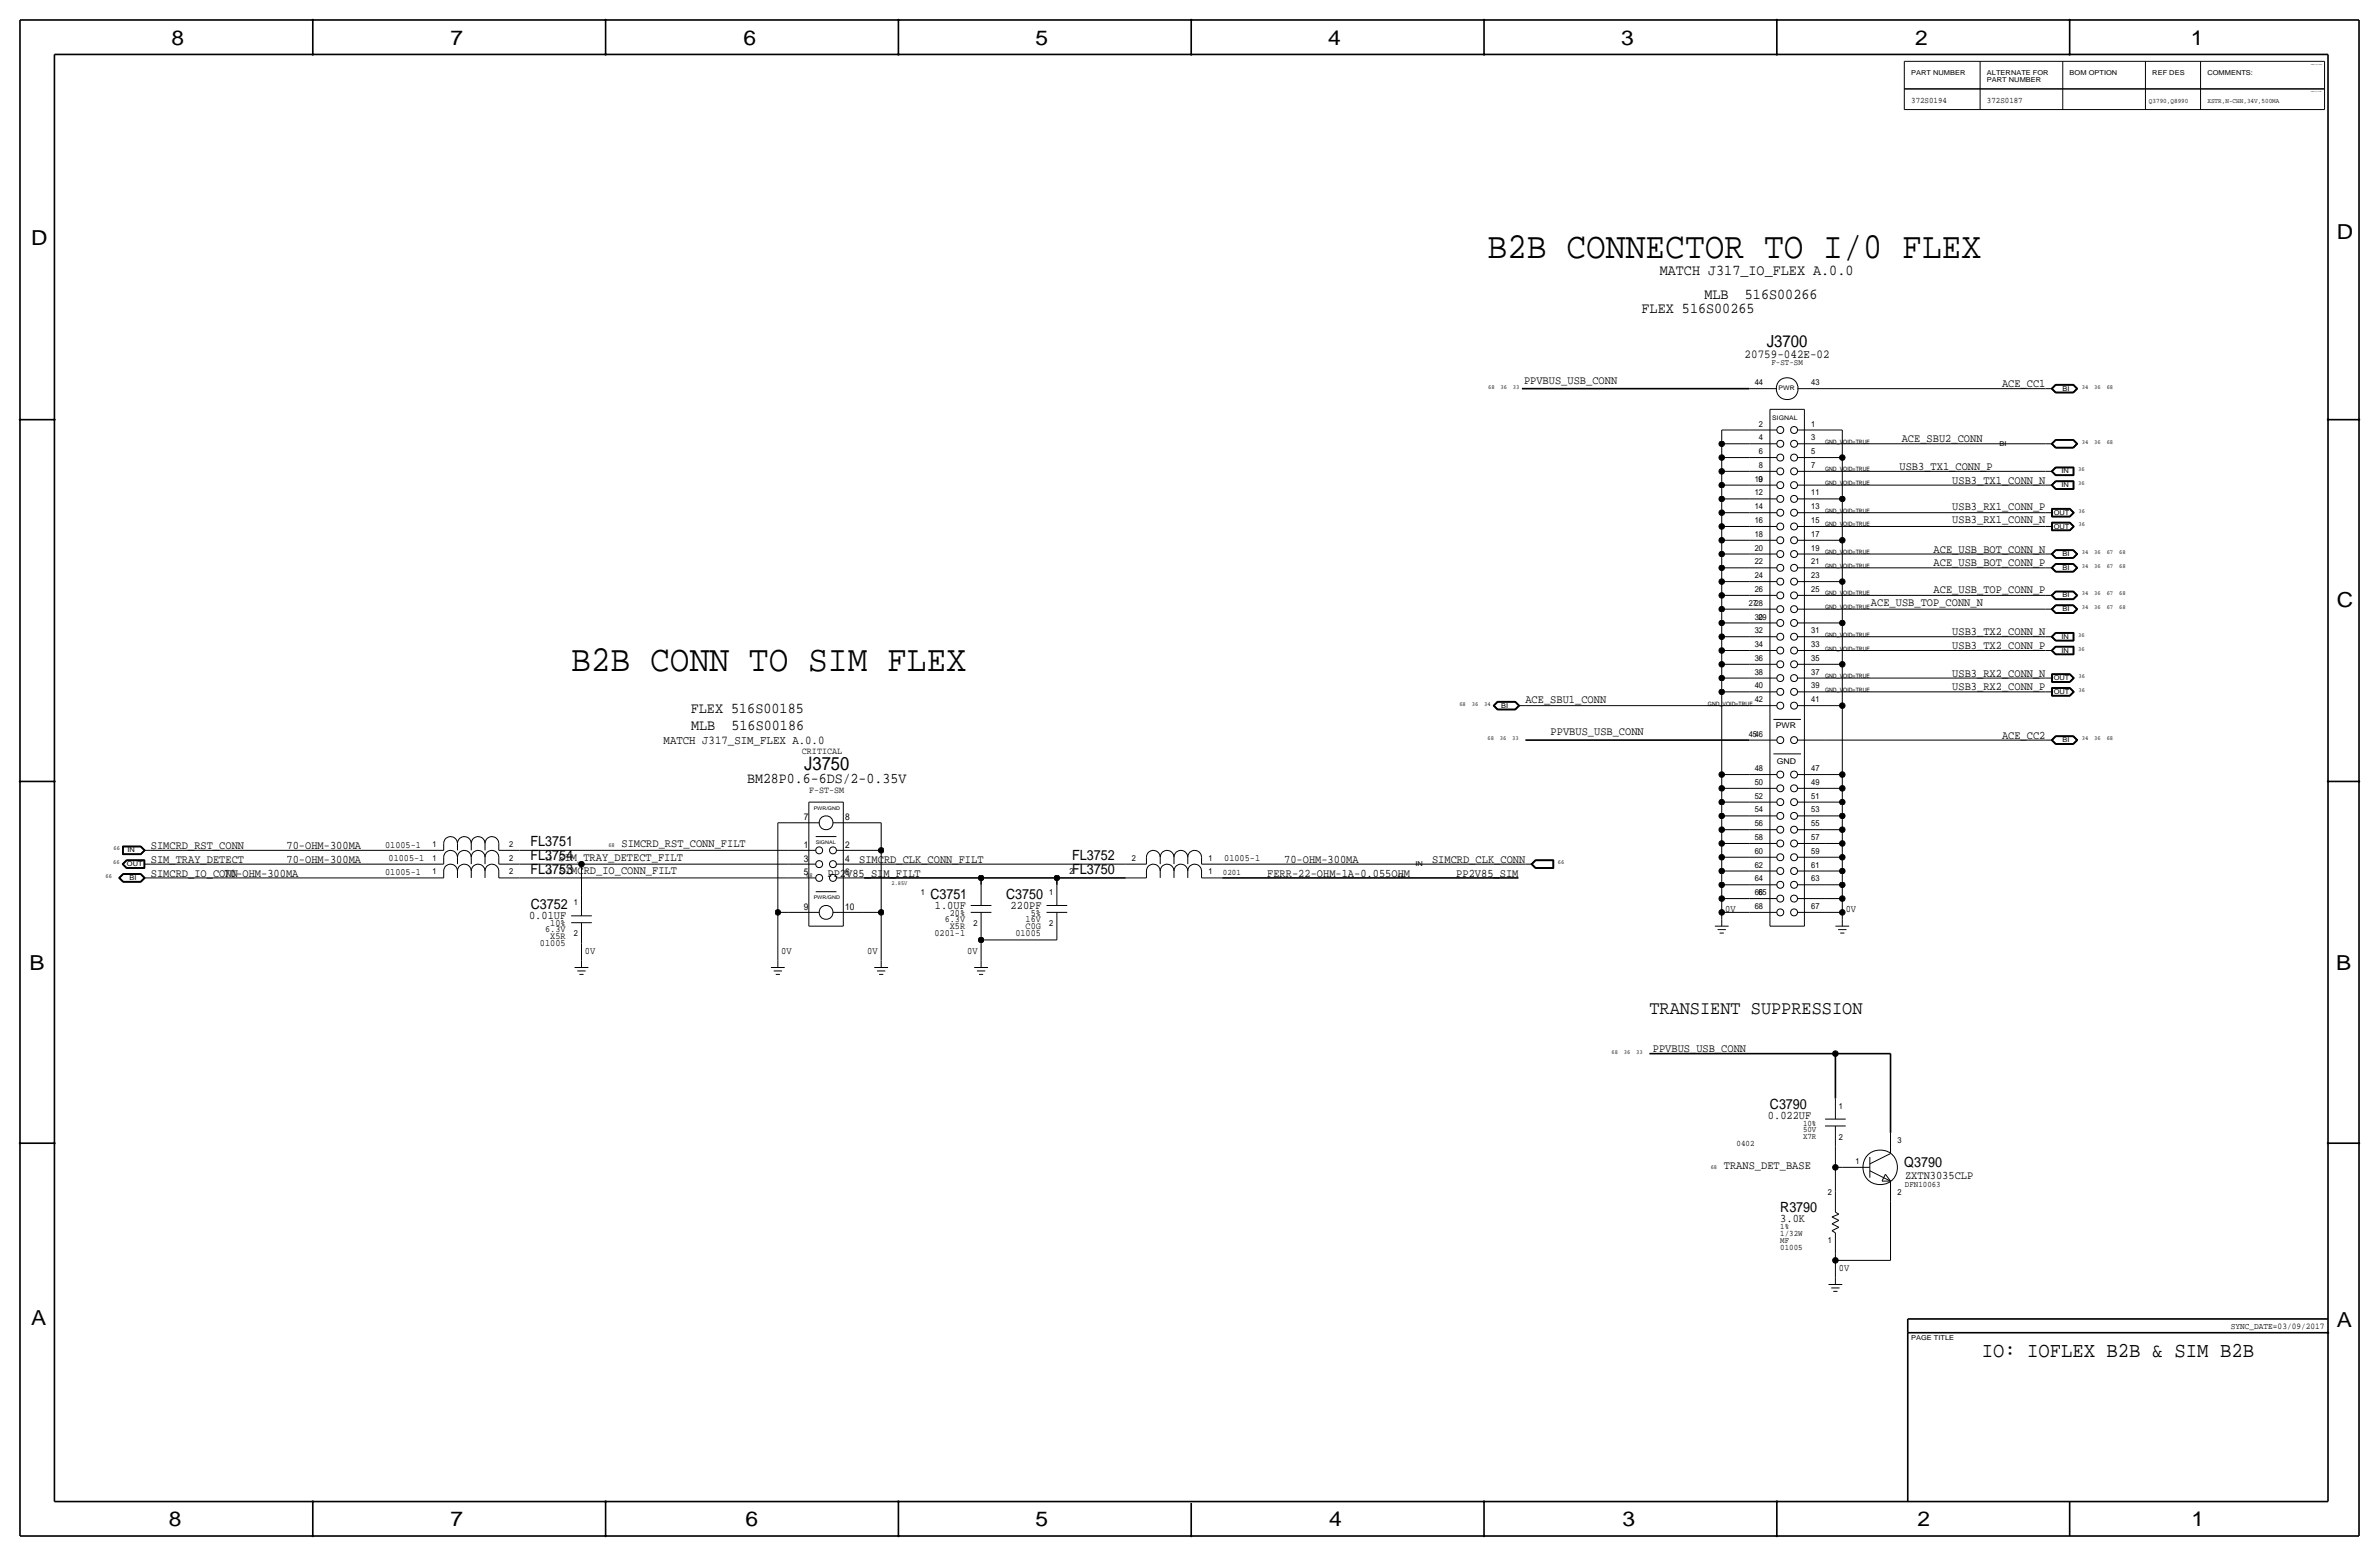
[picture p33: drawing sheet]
<svg xmlns="http://www.w3.org/2000/svg" width="877mm" height="574mm" viewBox="0 0 877 574" stroke-linecap="round" stroke-linejoin="round" font-family="sans-serif">
<defs><g id="words">
<g font-size="13.6">
<text x="548.4" y="95">B2B CONNECTOR TO I/0 FLEX</text>
<text x="210.6" y="247.4">B2B CONN TO SIM FLEX</text>
</g>
<text font-size="7.8" x="730.6" y="500.1">IO: IOFLEX B2B &amp; SIM B2B</text>
<g font-size="7.6">
<text x="63.2" y="16.5">8</text>
<text x="166.1" y="16.5">7</text>
<text x="274.1" y="16.5">6</text>
<text x="381.8" y="16.5">5</text>
<text x="489.7" y="16.5">4</text>
<text x="597.7" y="16.5">3</text>
<text x="706.1" y="16.5">2</text>
<text x="807.7" y="16.5">1</text>
<text x="861.6" y="88.1">D</text>
<text x="11.4" y="90.4">D</text>
<text x="861.6" y="223.8">C</text>
<text x="10.9" y="357.6">B</text>
<text x="861.3" y="357.4">B</text>
<text x="11.4" y="488.4">A</text>
<text x="861.6" y="489.2">A</text>
<text x="62.2" y="562.6">8</text>
<text x="166.1" y="562.6">7</text>
<text x="274.8" y="562.6">6</text>
<text x="381.8" y="562.6">5</text>
<text x="490" y="562.6">4</text>
<text x="598.2" y="562.6">3</text>
<text x="706.9" y="562.6">2</text>
<text x="808" y="562.6">1</text>
</g>
<text font-size="7" x="608.1" y="373.6">TRANSIENT SUPPRESSION</text>
<text font-size="6.8" x="296.5" y="284">J3750</text>
<text font-size="6.2" x="651.4" y="127.8">J3700</text>
<g font-size="5.6">
<text x="611.9" y="101.3">MATCH J317_IO_FLEX A.0.0</text>
<text x="628.4" y="110.2">MLB</text>
<text x="643.3" y="110.2">516S00266</text>
<text x="605.2" y="115.3">FLEX 516S00265</text>
<text x="254.7" y="262.6">FLEX 516S00185</text>
<text x="254.8" y="269">MLB</text>
<text x="269.7" y="269">516S00186</text>
</g>
<text font-size="5.5" x="275.4" y="288.5">BM28P0.6-6DS/2-0.35V</text>
<g font-size="5.2">
<text x="195.6" y="311.9">FL3751</text>
<text x="195.6" y="317">FL3754</text>
<text x="395.3" y="317">FL3752</text>
<text x="195.6" y="322.1">FL3753</text>
<text x="395.3" y="322.1">FL3750</text>
<text x="195.7" y="335">C3752</text>
<text x="343" y="331.2">C3751</text>
<text x="370.9" y="331.2">C3750</text>
<text x="652.5" y="408.7">C3790</text>
<text x="702.1" y="430.3">Q3790</text>
<text x="656.3" y="446.8">R3790</text>
</g>
<text font-size="4.5" x="643.2" y="131.8">20759-042E-02</text>
<text font-size="4.4" x="244.6" y="274.1">MATCH J317_SIM_FLEX A.0.0</text>
<g font-size="4.3">
<text x="561.9" y="141.5">PPVBUS_USB_CONN</text>
<text x="738.1" y="142.7">ACE_CC1</text>
<text x="701.1" y="163.1">ACE_SBU2_CONN</text>
<text x="700.3" y="173.2">USB3_TX1_CONN_P</text>
<text x="719.7" y="178.3">USB3_TX1_CONN_N</text>
<text x="719.7" y="187.9">USB3_RX1_CONN_P</text>
<text x="719.7" y="192.9">USB3_RX1_CONN_N</text>
<text x="712.9" y="203.7">ACE_USB_BOT_CONN_N</text>
<text x="712.9" y="208.8">ACE_USB_BOT_CONN_P</text>
<text x="712.9" y="218.7">ACE_USB_TOP_CONN_P</text>
<text x="689.8" y="223.5">ACE_USB_TOP_CONN_N</text>
<text x="719.7" y="239.3">USB3_TX2_CONN_P</text>
<text x="719.7" y="234">USB3_TX2_CONN_N</text>
<text x="719.7" y="249.4">USB3_RX2_CONN_N</text>
<text x="719.7" y="254.5">USB3_RX2_CONN_P</text>
<text x="562.4" y="259.3">ACE_SBU1_CONN</text>
<text x="571.6" y="271">PPVBUS_USB_CONN</text>
<text x="738.1" y="272.3">ACE_CC2</text>
<text x="55.6" y="312.9">SIMCRD_RST_CONN</text>
<text x="105.6" y="312.9">70-OHM-300MA</text>
<text x="205.9" y="317.2">SIM_TRAY_DETECT_FILT</text>
<text x="229.1" y="312.2">SIMCRD_RST_CONN_FILT</text>
<text x="55.6" y="318">SIM_TRAY_DETECT</text>
<text x="55.6" y="323.1">SIMCRD_IO_CONN</text>
<text x="82.5" y="323.1">70-OHM-300MA</text>
<text x="105.6" y="318">70-OHM-300MA</text>
<text x="206" y="322.3">SIMCRD_IO_CONN_FILT</text>
<text x="305.1" y="323.1">PP2V85_SIM_FILT</text>
<text x="316.8" y="318">SIMCRD_CLK_CONN_FILT</text>
<text x="467.2" y="323.1">FERR-22-OHM-1A-0.055OHM</text>
<text x="473.4" y="318">70-OHM-300MA</text>
<text x="528" y="318">SIMCRD_CLK_CONN</text>
<text x="536.9" y="323.1">PP2V85_SIM</text>
<text x="344.6" y="335">1.0UF</text>
<text x="372.6" y="335">220PF</text>
<text x="195" y="338.8">0.01UF</text>
<text x="609.3" y="387.9">PPVBUS_USB_CONN</text>
<text x="651.8" y="412.5">0.022UF</text>
<text x="635.5" y="431">TRANS_DET_BASE</text>
<text x="702.3" y="434.4">ZXTN3035CLP</text>
<text x="656.3" y="450.6">3.0K</text>
</g>
<g font-size="3.6">
<text x="636" y="336.3">0V</text>
<text x="680.5" y="336.3">0V</text>
<text x="215.6" y="351.5">0V</text>
<text x="288" y="351.5">0V</text>
<text x="319.7" y="351.5">0V</text>
<text x="356.6" y="351.5">0V</text>
<text x="677.9" y="468.4">0V</text>
</g>
<g font-size="3.5">
<text x="295.7" y="277.9">CRITICAL</text>
<text x="298.3" y="292.4">F-ST-SM</text>
<text x="296.3" y="302.3">7</text>
<text x="311.6" y="302.3">8</text>
<text x="142" y="312.4">01005-1</text>
<text x="143.2" y="317.5">01005-1</text>
<text x="296.3" y="312.5">1</text>
<text x="296.3" y="317.6">3</text>
<text x="311.6" y="312.5">2</text>
<text x="311.6" y="317.6">4</text>
<text x="451.3" y="317.5">01005-1</text>
<text x="142" y="322.6">01005-1</text>
<text x="296.3" y="322.6">5</text>
<text x="311.6" y="322.6">6</text>
<text x="296.3" y="335.3">9</text>
<text x="311.6" y="335.3">10</text>
<text x="202.9" y="341.4">10%</text>
<text x="348.3" y="339.9">6.3V</text>
<text x="350.2" y="337.6">20%</text>
<text x="378.1" y="339.9">16V</text>
<text x="380" y="337.6">5%</text>
<text x="201" y="343.7">6.3V</text>
<text x="202.9" y="346.2">X5R</text>
<text x="344.5" y="344.9">0201-1</text>
<text x="350.2" y="342.4">X5R</text>
<text x="374.3" y="344.9">01005</text>
<text x="378.1" y="342.4">C0G</text>
<text x="199.1" y="348.7">01005</text>
</g>
<text font-size="3.2" x="822.4" y="490">SYNC_DATE=03/09/2017</text>
<g font-size="3.1">
<text x="704.6" y="37.8">372S0194</text>
<text x="732.5" y="37.8">372S0187</text>
<text x="653.1" y="134.4">F-ST-SM</text>
<text x="646.9" y="142">44</text>
<text x="667.8" y="142">43</text>
<text x="648.5" y="157.2">2</text>
<text x="667.8" y="157.2">1</text>
<text x="648.5" y="162.3">4</text>
<text x="648.5" y="167.4">6</text>
<text x="667.8" y="162.3">3</text>
<text x="667.8" y="167.4">5</text>
<text x="648.5" y="172.5">8</text>
<text x="667.8" y="172.5">7</text>
<text x="646.9" y="177.5">10</text>
<text x="648.3" y="177.5">9</text>
<text x="646.9" y="182.6">12</text>
<text x="667.8" y="182.6">11</text>
<text x="646.9" y="187.7">14</text>
<text x="667.8" y="187.7">13</text>
<text x="646.9" y="192.8">16</text>
<text x="646.9" y="197.9">18</text>
<text x="667.8" y="192.8">15</text>
<text x="667.8" y="197.9">17</text>
<text x="646.9" y="202.9">20</text>
<text x="667.8" y="202.9">19</text>
<text x="646.9" y="208">22</text>
<text x="667.8" y="208">21</text>
<text x="646.9" y="213.1">24</text>
<text x="667.8" y="213.1">23</text>
<text x="646.9" y="218.2">26</text>
<text x="667.8" y="218.2">25</text>
<text x="644.7" y="223.3">2728</text>
<text x="646.9" y="228.3">30</text>
<text x="646.9" y="233.4">32</text>
<text x="648.3" y="228.3">29</text>
<text x="667.8" y="233.4">31</text>
<text x="646.9" y="238.5">34</text>
<text x="667.8" y="238.5">33</text>
<text x="646.9" y="243.6">36</text>
<text x="667.8" y="243.6">35</text>
<text x="646.9" y="248.7">38</text>
<text x="667.8" y="248.7">37</text>
<text x="646.9" y="253.7">40</text>
<text x="667.8" y="253.7">39</text>
<text x="646.9" y="258.8">42</text>
<text x="667.8" y="258.8">41</text>
<text x="644.7" y="271.5">4546</text>
<text x="646.9" y="284.2">48</text>
<text x="667.8" y="284.2">47</text>
<text x="646.9" y="289.3">50</text>
<text x="667.8" y="289.3">49</text>
<text x="646.9" y="294.4">52</text>
<text x="646.9" y="299.5">54</text>
<text x="667.8" y="294.4">51</text>
<text x="667.8" y="299.5">53</text>
<text x="646.9" y="304.5">56</text>
<text x="667.8" y="304.5">55</text>
<text x="646.9" y="309.6">58</text>
<text x="667.8" y="309.6">57</text>
<text x="159.5" y="312.2">1</text>
<text x="159.5" y="317.2">1</text>
<text x="187.7" y="312.2">2</text>
<text x="187.7" y="317.2">2</text>
<text x="417.3" y="317.2">2</text>
<text x="445.5" y="317.2">1</text>
<text x="646.9" y="314.7">60</text>
<text x="667.8" y="314.7">59</text>
<text x="159.5" y="322.3">1</text>
<text x="187.7" y="322.3">2</text>
<text x="394.2" y="322.3">2</text>
<text x="445.5" y="322.3">1</text>
<text x="450.9" y="322.6">0201</text>
<text x="646.9" y="319.8">62</text>
<text x="667.8" y="319.8">61</text>
<text x="339.4" y="329.9">1</text>
<text x="386.8" y="329.9">1</text>
<text x="646.9" y="324.9">64</text>
<text x="646.9" y="329.9">665</text>
<text x="667.8" y="324.9">63</text>
<text x="211.6" y="333.8">1</text>
<text x="646.9" y="335">68</text>
<text x="667.8" y="335">67</text>
<text x="358.9" y="341.4">2</text>
<text x="386.8" y="341.4">2</text>
<text x="211.6" y="345.2">2</text>
<text x="677.9" y="408.7">1</text>
<text x="664.7" y="417.3">50V</text>
<text x="664.7" y="419.9">X7R</text>
<text x="664.7" y="415">10%</text>
<text x="640.2" y="422.4">0402</text>
<text x="677.9" y="420.1">2</text>
<text x="699.5" y="421.4">3</text>
<text x="684" y="429">1</text>
<text x="702.3" y="437.4">DFN10063</text>
<text x="673.9" y="440.4">2</text>
<text x="699.5" y="440.4">2</text>
<text x="656.3" y="453.1">1%</text>
<text x="656.3" y="455.7">1/32W</text>
<text x="656.3" y="460.8">01005</text>
<text x="656.3" y="458.2">MF</text>
<text x="673.9" y="458.2">1</text>
</g>
<g font-size="2.9">
<text x="654.7" y="268.5">PWR</text>
<text x="655" y="281.7">GND</text>
</g>
<g font-size="2.5">
<text x="704.6" y="27.7">PART NUMBER</text>
<text x="732.5" y="27.7">ALTERNATE FOR</text>
<text x="763" y="27.7">BOM OPTION</text>
<text x="793.5" y="27.7">REF DES</text>
<text x="813.8" y="27.7">COMMENTS:</text>
<text x="732.5" y="30.2">PART NUMBER</text>
<text x="792.2" y="37.8">Q3790,Q8990</text>
<text x="813.8" y="37.8">XSTR,N-CHN,34V,500MA</text>
<text x="760.4" y="144">BI</text>
<text x="737.2" y="164.3">BI</text>
<text x="760" y="179.6">IN</text>
<text x="760" y="174.5">IN</text>
<text x="757.2" y="189.7">OUT</text>
<text x="757.2" y="194.8">OUT</text>
<text x="760.4" y="205">BI</text>
<text x="760.4" y="210.1">BI</text>
<text x="760.4" y="220.2">BI</text>
<text x="760.4" y="225.3">BI</text>
<text x="760" y="235.5">IN</text>
<text x="760" y="240.5">IN</text>
<text x="757.2" y="250.7">OUT</text>
<text x="757.2" y="255.8">OUT</text>
<text x="553.5" y="260.9">BI</text>
<text x="760.4" y="273.6">BI</text>
<text x="47" y="314.2">IN</text>
<text x="46.8" y="319.3">OUT</text>
<text x="521.8" y="319.3">IN</text>
<text x="47.7" y="324.4">BI</text>
<text x="704.6" y="493.8">PAGE TITLE</text>
</g>
<g font-size="2.3">
<text x="548.6" y="143.3">68</text>
<text x="553.2" y="143.3">36</text>
<text x="557.8" y="143.3">33</text>
<text x="655.7" y="143.8">PWR</text>
<text x="767.5" y="143.3">34</text>
<text x="772.1" y="143.3">36</text>
<text x="776.7" y="143.3">68</text>
<text x="653.3" y="154.7">SIGNAL</text>
<text x="767.5" y="163.6">34</text>
<text x="772.1" y="163.6">36</text>
<text x="776.7" y="163.6">68</text>
<text x="766.1" y="173.7">36</text>
<text x="766.1" y="178.8">36</text>
<text x="766.3" y="189">36</text>
<text x="766.3" y="194.1">36</text>
<text x="767.5" y="209.3">34</text>
<text x="767.5" y="204.2">34</text>
<text x="772.1" y="209.3">36</text>
<text x="772.1" y="204.2">36</text>
<text x="776.7" y="209.3">67</text>
<text x="776.7" y="204.2">67</text>
<text x="781.3" y="209.3">68</text>
<text x="781.3" y="204.2">68</text>
<text x="767.5" y="219.5">34</text>
<text x="772.1" y="219.5">36</text>
<text x="776.7" y="219.5">67</text>
<text x="781.3" y="219.5">68</text>
<text x="767.5" y="224.5">34</text>
<text x="772.1" y="224.5">36</text>
<text x="776.7" y="224.5">67</text>
<text x="781.3" y="224.5">68</text>
<text x="766.1" y="239.8">36</text>
<text x="766.1" y="234.7">36</text>
<text x="766.3" y="249.9">36</text>
<text x="766.3" y="255">36</text>
<text x="538" y="260.1">68</text>
<text x="542.6" y="260.1">36</text>
<text x="547.2" y="260.1">34</text>
<text x="548.4" y="272.8">68</text>
<text x="553" y="272.8">36</text>
<text x="557.5" y="272.8">33</text>
<text x="767.5" y="272.8">34</text>
<text x="772.1" y="272.8">36</text>
<text x="776.7" y="272.8">68</text>
<text x="41.9" y="313.4">66</text>
<text x="201.1" y="317.2">68</text>
<text x="224.3" y="312.2">68</text>
<text x="38.9" y="323.6">66</text>
<text x="41.7" y="318.5">66</text>
<text x="201.2" y="322.3">68</text>
<text x="297.2" y="323.1">68</text>
<text x="515.2" y="323.6">66</text>
<text x="574.3" y="318.5">66</text>
<text x="594.1" y="388.4">68</text>
<text x="598.7" y="388.4">36</text>
<text x="603.3" y="388.4">33</text>
<text x="630.7" y="431">68</text>
</g>
<g font-size="2.2">
<text x="672.8" y="163.6">GND_VOID=TRUE</text>
<text x="672.8" y="173.7">GND_VOID=TRUE</text>
<text x="672.8" y="178.8">GND_VOID=TRUE</text>
<text x="672.8" y="189">GND_VOID=TRUE</text>
<text x="672.8" y="194.1">GND_VOID=TRUE</text>
<text x="672.8" y="204.2">GND_VOID=TRUE</text>
<text x="672.8" y="209.3">GND_VOID=TRUE</text>
<text x="672.8" y="219.5">GND_VOID=TRUE</text>
<text x="672.8" y="224.5">GND_VOID=TRUE</text>
<text x="672.8" y="234.7">GND_VOID=TRUE</text>
<text x="672.8" y="239.8">GND_VOID=TRUE</text>
<text x="672.8" y="249.9">GND_VOID=TRUE</text>
<text x="672.8" y="255">GND_VOID=TRUE</text>
<text x="629.7" y="260.1">GND_VOID=TRUE</text>
<text x="328.7" y="326.1">2.85V</text>
</g>
<g font-size="1.8">
<text x="300" y="298.7">PWR/GND</text>
<text x="300.7" y="311.2">SIGNAL</text>
<text x="300" y="331.5">PWR/GND</text>
</g>
<g font-size=".4">
<text x="851.9" y="23.9">TABLE_ALT_HEAD</text>
<text x="851.9" y="34">TABLE_ALT_ITEM</text>
</g>
</g></defs>
<g fill="none" stroke="#000" stroke-width=".37">
<path d="M702.1 22.6v10.2zM702.1 22.6h154.9zM702.1 32.8h154.9zM702.1 32.8v7.6zM730 22.6v10.2zM730 32.8v7.6zM760.5 22.6v10.2zM760.5 32.8v7.6zM791 22.6v10.2zM791 32.8v7.6zM811.3 22.6v10.2zM811.3 32.8v7.6z"/>
<path d="M857 22.6v10.2zM857 32.8v7.6zM702.1 40.4h154.9zM634.7 158.5v5.1zM634.7 158.5h10.2zM644.9 143.3h10.2zM644.9 158.5h10.2zM652.5 150.9h12.7zM652.5 150.9v190.5zM662.7 143.3h10.1zM662.7 158.5h10.1zM665.2 150.9v190.5z"/>
<path d="M672.8 158.5h6.4zM672.8 143.3h81.3zM679.2 158.5v10.2zM754.1 143.3h2.6zM756.2 143.3l1.6 1.5zM756.2 143.3l1.6-1.6zM756.4 143.3l1.4 1.4zM756.5 143.3l1.4 1.3zM756.5 143.3l1.4-1.4zM756.7 143.3l1.2 1.2zM756.7 143.3l1.2-1.3zM757.8 144.8h6.6z"/>
<path d="M757.8 141.7h6.6zM757.8 144.7h6.6zM757.8 141.8h6.6zM757.8 141.8l-1.4 1.5zM757.9 144.6h6.4zM757.9 141.9h6.4zM757.9 144.5h6.4zM757.9 142h6.4zM764.3 142l1.3 1.3zM764.3 144.5l1.3-1.2zM764.3 141.9l1.4 1.4zM764.4 141.8l1.5 1.5z"/>
<path d="M764.4 141.7l1.6 1.6zM764.4 144.8l1.6-1.5zM765.7 143.3l-1.4 1.3zM765.9 143.3l-1.5 1.4zM634.7 178.8v5.1zM634.7 173.7v5.1zM634.7 178.8h10.2zM634.7 173.7h10.2zM634.7 168.7v5zM634.7 168.7h10.2zM634.7 163.6v5.1zM634.7 163.6h10.2z"/>
<path d="M644.9 163.6h10.2zM644.9 168.7h10.2zM644.9 173.7h10.2zM644.9 178.8h10.2zM662.7 163.6h10.1zM662.7 168.7h10.1zM662.7 173.7h10.1zM662.7 178.8h10.1zM672.8 168.7h6.4zM672.8 163.6h81.3zM672.8 178.8h81.3zM672.8 173.7h81.3z"/>
<path d="M679.2 168.7v15.2zM754.1 163.6h2.6zM754.1 178.8h2.6zM754.1 173.7h2.6zM756.2 163.6l1.6 1.5zM756.2 163.6l1.6-1.6zM756.2 178.8l1.6-1.6zM756.2 178.8l1.6 1.6zM756.2 173.7l1.6-1.5zM756.2 173.7l1.6 1.6zM756.4 163.6l1.4 1.5zM756.4 178.8l1.4 1.5z"/>
<path d="M756.4 173.7l1.4 1.5zM756.5 163.6l1.4 1.3zM756.5 163.6l1.4-1.4zM756.5 178.8l1.4-1.4zM756.5 178.8l1.4 1.4zM756.5 173.7l1.4-1.3zM756.5 173.7l1.4 1.4zM756.7 163.6l1.2 1.2zM756.7 163.6l1.2-1.3zM756.7 178.8l1.2-1.3zM756.7 178.8l1.2 1.3zM756.7 173.7l1.2-1.2z"/>
<path d="M756.7 173.7l1.2 1.3zM757.8 165.1h6.6zM757.8 162h6.6zM757.8 177.2h6.8zM757.8 175.3h6.8zM757.8 172.2h6.8zM757.8 162.1h6.6zM757.8 162.1l-1.4 1.5zM757.8 177.3l-1.4 1.5zM757.8 177.3h6.7zM757.8 172.3l-1.4 1.4zM757.8 172.3h6.7z"/>
<path d="M757.8 175.2h6.7zM757.9 164.9h6.4zM757.9 162.2h6.4zM757.9 177.4h6.5zM757.9 172.4h6.5zM757.9 175.1h6.5zM757.9 164.8h6.4zM757.9 162.3h6.4zM757.9 177.5h6.4zM757.9 172.5h6.4zM757.9 175h6.4zM764.3 162.3l1.3 1.3z"/>
<path d="M764.3 164.8l1.3-1.2zM764.3 177.5v2.6zM764.3 172.5v2.5zM764.3 162.2l1.4 1.4zM764.4 162.1l1.5 1.5zM764.4 177.4v2.8zM764.4 172.4v2.7zM764.4 162l1.6 1.6zM764.4 165.1l1.6-1.5zM764.5 177.3v3zM764.5 172.3v2.9zM764.6 177.2v3.2z"/>
<path d="M764.6 172.2v3.1zM765.7 163.6l-1.4 1.3zM765.9 163.6l-1.5 1.5zM634.7 199.1v5.1zM634.7 199.1h10.2zM634.7 194.1v5zM634.7 194.1h10.2zM634.7 189v5.1zM634.7 189h10.2zM634.7 183.9v5.1zM634.7 183.9h10.2zM644.9 183.9h10.2z"/>
<path d="M644.9 189h10.2zM644.9 194.1h10.2zM644.9 199.1h10.2zM662.7 183.9h10.1zM662.7 189h10.1zM662.7 194.1h10.1zM662.7 199.1h10.1zM672.8 199.1h6.4zM672.8 183.9h6.4zM672.8 189h81.3zM672.8 194.1h81.3zM679.2 199.1v15.3z"/>
<path d="M679.2 183.9v15.2zM754.1 189h2.6zM754.1 194.1h2.6zM756.4 187.4h6.8zM756.4 190.5h6.8zM756.4 187.4v3.1zM756.4 192.5h6.8zM756.4 195.6h6.8zM756.4 192.5v3.1zM756.5 187.5h6.6zM756.5 187.5v3zM756.5 190.5h6.6z"/>
<path d="M756.5 192.6h6.6zM756.5 192.6v2.9zM756.5 195.5h6.6zM756.6 187.6h6.5zM756.6 187.6v2.7zM756.6 190.3h6.5zM756.6 192.7h6.5zM756.6 192.7v2.7zM756.6 195.4h6.5zM756.7 187.7h6.3zM756.7 187.7v2.5zM756.7 190.2h6.3z"/>
<path d="M756.7 192.8h6.3zM756.7 192.8v2.5zM756.7 195.3h6.3zM757.8 180.4h6.8zM757.8 180.3h6.7zM757.9 180.2h6.5zM757.9 180.1h6.4zM763 187.7l1.3 1.3zM763 190.2l1.3-1.2zM763 192.8l1.3 1.3zM763 195.3l1.3-1.2zM763.1 187.6l1.3 1.4z"/>
<path d="M763.1 192.7l1.3 1.4zM763.1 187.5l1.5 1.5zM763.1 192.6l1.5 1.5zM763.2 187.4l1.5 1.6zM763.2 190.5l1.5-1.5zM763.2 192.5l1.5 1.6zM763.2 195.6l1.5-1.5zM764.4 189l-1.3 1.3zM764.4 194.1l-1.3 1.3zM764.6 189l-1.5 1.5zM764.6 194.1l-1.5 1.4zM634.7 219.5v5z"/>
<path d="M634.7 219.5h10.2zM634.7 214.4v5.1zM634.7 214.4h10.2zM634.7 209.3v5.1zM634.7 209.3h10.2zM634.7 204.2v5.1zM634.7 204.2h10.2zM644.9 204.2h10.2zM644.9 209.3h10.2zM644.9 214.4h10.2zM644.9 219.5h10.2zM662.7 204.2h10.1z"/>
<path d="M662.7 209.3h10.1zM662.7 214.4h10.1zM662.7 219.5h10.1zM672.8 214.4h6.4zM672.8 219.5h81.3zM672.8 204.2h81.3zM672.8 209.3h81.3zM679.2 214.4v15.2zM754.1 204.2h2.6zM754.1 209.3h2.6zM754.1 219.5h2.6zM756.2 204.2l1.6 1.6z"/>
<path d="M756.2 204.2l1.6-1.6zM756.2 209.3l1.6 1.6zM756.2 209.3l1.6-1.6zM756.2 219.5l1.6 1.5zM756.2 219.5l1.6-1.6zM756.4 204.2l1.4 1.5zM756.4 209.3l1.4 1.5zM756.4 219.5l1.4 1.4zM756.5 204.2l1.4 1.4zM756.5 204.2l1.4-1.4zM756.5 209.3l1.4 1.4zM756.5 209.3l1.4-1.4z"/>
<path d="M756.5 219.5l1.4 1.3zM756.5 219.5l1.4-1.4zM756.7 204.2l1.2 1.3zM756.7 204.2l1.2-1.3zM756.7 209.3l1.2 1.3zM756.7 209.3l1.2-1.3zM756.7 219.5l1.2 1.2zM756.7 219.5l1.2-1.3zM757.8 205.8h6.6zM757.8 202.6h6.6zM757.8 210.9h6.6zM757.8 207.7h6.6z"/>
<path d="M757.8 217.9h6.6zM757.8 205.7h6.6zM757.8 202.7h6.6zM757.8 202.7l-1.4 1.5zM757.8 210.8h6.6zM757.8 207.8h6.6zM757.8 207.8l-1.4 1.5zM757.8 218h6.6zM757.8 218l-1.4 1.5zM757.9 205.6h6.4zM757.9 202.8h6.4zM757.9 210.7h6.4z"/>
<path d="M757.9 207.9h6.4zM757.9 218.1h6.4zM757.9 205.5h6.4zM757.9 202.9h6.4zM757.9 210.6h6.4zM757.9 208h6.4zM757.9 218.2h6.4zM764.3 202.9l1.3 1.3zM764.3 205.5l1.3-1.3zM764.3 208l1.3 1.3zM764.3 210.6l1.3-1.3zM764.3 218.2l1.3 1.3z"/>
<path d="M764.3 202.8l1.4 1.4zM764.3 207.9l1.4 1.4zM764.3 218.1l1.4 1.4zM764.4 202.7l1.5 1.5zM764.4 207.8l1.5 1.5zM764.4 218l1.5 1.5zM764.4 202.6l1.6 1.6zM764.4 205.8l1.6-1.6zM764.4 207.7l1.6 1.6zM764.4 210.9l1.6-1.6zM764.4 217.9l1.6 1.6zM765.7 204.2l-1.4 1.4z"/>
<path d="M765.7 209.3l-1.4 1.4zM765.9 204.2l-1.5 1.5zM765.9 209.3l-1.5 1.5zM765.9 219.5l-1.5 1.4zM634.7 239.8v5.1zM634.7 239.8h10.2zM634.7 234.7v5.1zM634.7 229.6v5.1zM634.7 234.7h10.2zM634.7 229.6h10.2zM634.7 224.5v5.1zM634.7 224.5h10.2z"/>
<path d="M644.9 229.6h10.2zM644.9 224.5h10.2zM644.9 234.7h10.2zM644.9 239.8h10.2zM662.7 224.5h10.1zM662.7 229.6h10.1zM662.7 239.8h10.1zM662.7 234.7h10.1zM672.8 229.6h6.4zM672.8 224.5h81.3zM672.8 234.7h81.3zM672.8 239.8h81.3z"/>
<path d="M679.2 229.6v15.3zM754.1 224.5h2.6zM754.1 234.7h2.6zM754.1 239.8h2.6zM756.2 224.5l1.6 1.6zM756.2 224.5l1.6-1.5zM756.2 234.7l1.6-1.6zM756.2 234.7l1.6 1.6zM756.2 239.8l1.6-1.6zM756.2 239.8l1.6 1.6zM756.4 224.5l1.4 1.5zM756.4 234.7l1.4 1.5z"/>
<path d="M756.4 239.8l1.4 1.4zM756.5 224.5l1.4 1.4zM756.5 224.5l1.4-1.3zM756.5 234.7l1.4-1.4zM756.5 234.7l1.4 1.4zM756.5 239.8l1.4-1.4zM756.5 239.8l1.4 1.3zM756.7 224.5l1.2 1.3zM756.7 224.5l1.2-1.2zM756.7 234.7l1.2-1.3zM756.7 234.7l1.2 1.3zM756.7 239.8l1.2-1.3z"/>
<path d="M756.7 239.8l1.2 1.2zM757.8 221h6.6zM757.8 226.1h6.6zM757.8 223h6.6zM757.8 236.3h6.8zM757.8 233.1h6.8zM757.8 238.2h6.8zM757.8 220.9h6.6zM757.8 226h6.6zM757.8 223.1h6.6zM757.8 223.1l-1.4 1.4zM757.8 233.2l-1.4 1.5z"/>
<path d="M757.8 233.2h6.7zM757.8 236.2h6.7zM757.8 238.3l-1.4 1.5zM757.8 238.3h6.7zM757.9 220.8h6.4zM757.9 225.9h6.4zM757.9 223.2h6.4zM757.9 233.3h6.5zM757.9 236.1h6.5zM757.9 238.4h6.5zM757.9 220.7h6.4zM757.9 225.8h6.4z"/>
<path d="M757.9 223.3h6.4zM757.9 233.4h6.4zM757.9 236h6.4zM757.9 238.5h6.4zM764.3 220.7l1.3-1.2zM764.3 223.3l1.3 1.2zM764.3 225.8l1.3-1.3zM764.3 233.4v2.6zM764.3 238.5v2.5zM764.3 220.8l1.4-1.3zM764.3 223.2l1.4 1.3zM764.3 225.9l1.4-1.4z"/>
<path d="M764.4 223.1l1.5 1.4zM764.4 233.3v2.8zM764.4 238.4v2.7zM764.4 221l1.6-1.5zM764.4 223l1.6 1.5zM764.4 226.1l1.6-1.6zM764.5 233.2v3zM764.5 238.3v2.9zM764.6 233.1v3.2zM764.6 238.2v3.2zM765.9 224.5l-1.5 1.5zM552 258.5h6.7z"/>
<path d="M552.1 258.6l-1.5 1.5zM552.1 258.6h6.5zM552.1 258.7h6.5zM552.2 258.8l-1.3 1.3zM552.2 258.8h6.3zM558.5 258.8l1.3 1.3zM558.6 258.7l1.4 1.4zM558.6 258.6l1.5 1.5zM558.7 258.5l1.6 1.6zM634.7 255v30.5zM634.7 255h10.2zM634.7 249.9v5.1z"/>
<path d="M634.7 249.9h10.2zM634.7 244.9v5zM634.7 244.9h10.2zM644.9 249.9h10.2zM644.9 255h10.2zM644.9 244.9h10.2zM662.7 244.9h10.1zM662.7 255h10.1zM662.7 249.9h10.1zM672.8 244.9h6.4zM672.8 249.9h81.3zM672.8 255h81.3z"/>
<path d="M679.2 244.9v15.2zM754.1 249.9h2.6zM754.1 255h2.6zM756.4 248.4h6.8zM756.4 251.5h6.8zM756.4 248.4v3.1zM756.4 253.4h6.8zM756.4 256.6h6.8zM756.4 253.4v3.2zM756.5 248.5h6.6zM756.5 248.5v2.9zM756.5 251.4h6.6z"/>
<path d="M756.5 253.5h6.6zM756.5 253.5v3zM756.5 256.5h6.6zM756.6 248.6h6.5zM756.6 248.6v2.7zM756.6 251.3h6.5zM756.6 253.6h6.5zM756.6 253.6v2.8zM756.6 256.4h6.5zM756.7 248.7h6.3zM756.7 248.7v2.5zM756.7 251.2h6.3z"/>
<path d="M756.7 253.7h6.3zM756.7 253.7v2.6zM756.7 256.3h6.3zM757.8 241.4h6.8zM757.8 241.2h6.7zM757.9 241.1h6.5zM757.9 241h6.4zM763 248.7l1.3 1.2zM763 251.2l1.3-1.3zM763 253.7l1.3 1.3zM763 256.3l1.3-1.3zM763.1 248.6l1.3 1.3z"/>
<path d="M763.1 251.3l1.3-1.4zM763.1 253.6l1.3 1.4zM763.1 256.4l1.3-1.4zM763.1 248.5l1.5 1.4zM763.1 253.5l1.5 1.5zM763.2 248.4l1.5 1.5zM763.2 251.5l1.5-1.6zM763.2 253.4l1.5 1.6zM763.2 256.6l1.5-1.6zM764.6 249.9l-1.5 1.5zM764.6 255l-1.5 1.5zM550.5 260.1l1.5-1.6z"/>
<path d="M550.5 260.1l1.5 1.6zM550.6 260.1l1.5 1.5zM550.8 260.1l1.3-1.4zM550.8 260.1l1.3 1.4zM550.9 260.1l1.3 1.3zM552 261.7h6.7zM552.1 261.6h6.5zM552.1 261.5h6.5zM552.2 261.4h6.3zM558.5 261.4l1.3-1.3zM558.6 261.5l1.4-1.4zM558.7 261.7l1.6-1.6z"/>
<path d="M559.8 260.1h2.6zM560.1 260.1l-1.5 1.5zM562.4 260.1h82.5zM644.9 272.8h10.2zM644.9 260.1h10.2zM653.8 277.9h10.2zM653.8 265.2h10.2zM662.7 272.8h10.1zM662.7 260.1h10.1zM672.8 260.1h6.4zM672.8 272.8h81.3zM679.2 260.1v25.4z"/>
<path d="M754.1 272.8h2.6zM756.2 272.8l1.6 1.6zM756.2 272.8l1.6-1.6zM756.4 272.8l1.4 1.5zM756.5 272.8l1.4 1.4zM756.5 272.8l1.4-1.4zM756.7 272.8l1.2 1.3zM756.7 272.8l1.2-1.3zM757.8 274.4h6.6zM757.8 271.2h6.6zM757.8 274.3h6.6zM757.8 271.3h6.6z"/>
<path d="M757.8 271.3l-1.4 1.5zM757.9 274.2h6.4zM757.9 271.4h6.4zM757.9 274.1h6.4zM757.9 271.5h6.4zM764.3 271.5l1.3 1.3zM764.3 274.1l1.3-1.3zM764.3 271.4l1.4 1.4zM764.3 274.2l1.4-1.4zM764.4 271.3l1.5 1.5zM764.4 271.2l1.6 1.6zM764.4 274.4l1.6-1.6z"/>
<path d="M765.9 272.8l-1.5 1.5zM298.2 295.7h12.7zM298.2 295.7v45.7zM310.9 295.7v45.7zM634.7 295.7v5zM634.7 295.7h10.2zM634.7 290.6v5.1zM634.7 290.6h10.2zM634.7 285.5v5.1zM634.7 285.5h10.2zM644.9 290.6h10.2zM644.9 295.7h10.2z"/>
<path d="M644.9 285.5h10.2zM662.7 295.7h10.1zM662.7 290.6h10.1zM662.7 285.5h10.1zM672.8 295.7h6.4zM672.8 290.6h6.4zM672.8 285.5h6.4zM679.2 295.7v5zM679.2 290.6v5.1zM679.2 285.5v5.1zM45 318.5l1.6-1.6zM45 318.5l1.6 1.6z"/>
<path d="M45.2 318.5l1.4 1.5zM45.2 311.9v3.1zM45.2 315h6.8zM45.2 311.9h6.8zM45.3 312h6.6zM45.3 312v2.9zM45.3 314.9h6.6zM45.3 318.5l1.4 1.4zM45.4 312.1h6.5zM45.4 312.1v2.7zM45.4 314.8h6.5zM45.5 318.5l1.2-1.3z"/>
<path d="M45.5 318.5l1.2 1.3zM45.5 312.2h6.3zM45.5 312.2v2.5zM45.5 314.7h6.3zM46.6 316.9h6.8zM46.6 317l-1.4 1.5zM46.6 317h6.7zM46.6 320h6.7zM46.7 317.1l-1.4 1.4zM46.7 317.1h6.5zM46.7 319.9h6.5zM46.7 317.2h6.4z"/>
<path d="M46.7 319.8h6.4zM51.8 312.2l1.3 1.2zM51.9 312.1l1.3 1.3zM51.9 314.8l1.3-1.4zM51.9 312l1.5 1.4zM52 311.9l1.5 1.5zM53.1 318.5h2.5zM53.1 317.2v2.6zM53.1 313.4h2.5zM53.1 313.4l-1.3 1.3zM53.2 317.1v2.8zM53.3 317v3z"/>
<path d="M53.4 316.9v3.2zM53.4 313.4l-1.5 1.5zM53.5 313.4l-1.5 1.6zM55.6 313.4h100.4zM55.6 318.5h100.4zM156 318.5h7.6zM156 313.4h7.6zM163.6 316v2.5zM163.6 310.9v2.5zM163.6 316a2.54 2.54 0 0 1 2.5-2.5 2.54 2.54 0 0 1 2.6 2.5 2.54 2.54 0 0 1 2.5-2.5 2.54 2.54 0 0 1 2.5 2.5 2.54 2.54 0 0 1 2.6-2.5 2.54 2.54 0 0 1 2.5 2.5 2.54 2.54 0 0 1 2.6-2.5 2.54 2.54 0 0 1 2.5 2.5M163.6 310.9a2.54 2.54 0 0 1 2.5-2.5 2.54 2.54 0 0 1 2.6 2.5 2.54 2.54 0 0 1 2.5-2.5 2.54 2.54 0 0 1 2.5 2.5 2.54 2.54 0 0 1 2.6-2.5 2.54 2.54 0 0 1 2.5 2.5 2.54 2.54 0 0 1 2.6-2.5 2.54 2.54 0 0 1 2.5 2.5M168.7 316v2.5z"/>
<path d="M168.7 310.9v2.5zM173.7 316v2.5zM173.7 310.9v2.5zM178.8 316v2.5zM178.8 310.9v2.5zM183.9 318.5h7.6zM183.9 316v2.5zM183.9 313.4h7.6zM183.9 310.9v2.5zM191.5 313.4h99.1zM191.5 318.5h22.9zM214.4 318.5h76.2z"/>
<path d="M214.4 318.5v11.4zM286.8 303.3v33zM286.8 303.3h3.8zM290.6 318.5h10.1zM290.6 313.4h10.1zM290.6 303.3h11.4zM300.7 308.4h7.7zM307.1 303.3h11.4zM308.4 318.5h10.1zM308.4 313.4h10.1zM318.5 313.4h6.4zM318.5 303.3h6.4z"/>
<path d="M318.5 318.5h96.5zM324.9 313.4v22.9zM324.9 303.3v10.1zM415 318.5h7.7zM422.7 316v2.5zM422.7 316a2.54 2.54 0 0 1 2.5-2.5 2.54 2.54 0 0 1 2.5 2.5 2.54 2.54 0 0 1 2.6-2.5 2.54 2.54 0 0 1 2.5 2.5 2.54 2.54 0 0 1 2.6-2.5 2.54 2.54 0 0 1 2.5 2.5 2.54 2.54 0 0 1 2.5-2.5 2.54 2.54 0 0 1 2.6 2.5M427.7 316v2.5zM432.8 316v2.5zM437.9 316v2.5zM443 318.5h7.6zM443 316v2.5zM450.6 318.5h111.8z"/>
<path d="M562.4 318.5h2.5zM564.4 318.5l1.6-1.6zM564.4 318.5l1.6 1.6zM564.6 318.5l1.5 1.5zM564.7 318.5l1.4-1.4zM564.7 318.5l1.4 1.4zM564.9 318.5l1.3 1.3zM566 316.9h6.8zM566.1 317l-1.5 1.5zM566.1 317h6.6zM566.1 320h6.6zM566.1 317.1h6.5z"/>
<path d="M566.1 319.9h6.5zM566.2 317.2l-1.3 1.3zM566.2 317.2h6.3zM566.2 319.8h6.3zM572.5 317.2v2.6zM572.6 317.1v2.8zM572.7 317v3zM572.8 316.9v3.2zM634.7 316v5.1zM634.7 316h10.2zM634.7 310.9v5.1zM634.7 305.8v5.1z"/>
<path d="M634.7 310.9h10.2zM634.7 305.8h10.2zM634.7 300.7v5.1zM634.7 300.7h10.2zM644.9 316h10.2zM644.9 310.9h10.2zM644.9 305.8h10.2zM644.9 300.7h10.2zM662.7 316h10.1zM662.7 310.9h10.1zM662.7 305.8h10.1zM662.7 300.7h10.1z"/>
<path d="M672.8 316h6.4zM672.8 310.9h6.4zM672.8 305.8h6.4zM672.8 300.7h6.4zM679.2 316v5.1zM679.2 310.9v5.1zM679.2 305.8v5.1zM679.2 300.7v5.1zM43.7 323.6l1.6 1.6zM43.7 323.6l1.6-1.6zM43.9 323.6l1.5 1.5zM44 323.6l1.4 1.4z"/>
<path d="M44.2 323.6l1.3 1.3zM45.3 325.2h6.7zM45.3 322h6.7zM45.4 325.1h6.5zM45.4 322.1h6.5zM45.4 322.1l-1.5 1.5zM45.4 325h6.5zM45.4 322.2h6.5zM45.4 322.2l-1.4 1.4zM45.5 324.9h6.3zM45.5 322.3h6.3zM45.5 322.3l-1.3 1.3z"/>
<path d="M46.6 320.1h6.8zM51.8 322.3l1.3 1.3zM51.8 324.9l1.3-1.3zM51.9 322.2l1.3 1.4zM51.9 322.1l1.5 1.5zM51.9 325.1l1.5-1.5zM52 322l1.5 1.6zM52 325.2l1.5-1.6zM53.1 323.6h2.5zM53.2 323.6l-1.3 1.4zM55.6 323.6h100.4zM156 323.6h7.6z"/>
<path d="M163.6 321.1v2.5zM163.6 321.1a2.54 2.54 0 0 1 2.5-2.6 2.54 2.54 0 0 1 2.6 2.6 2.54 2.54 0 0 1 2.5-2.6 2.54 2.54 0 0 1 2.5 2.6 2.54 2.54 0 0 1 2.6-2.6 2.54 2.54 0 0 1 2.5 2.6 2.54 2.54 0 0 1 2.6-2.6 2.54 2.54 0 0 1 2.5 2.6M168.7 321.1v2.5zM173.7 321.1v2.5zM178.8 321.1v2.5zM183.9 323.6h7.6zM183.9 321.1v2.5zM191.5 323.6h99.1zM210.6 337.6h7.6zM214.4 329.9v7.7zM286.8 336.3h3.8zM286.8 336.3v17.8z"/>
<path d="M290.6 336.3h11.4zM290.6 323.6h10.1zM300.7 328.7h7.7zM307.1 336.3h11.4zM308.4 323.6h10.1zM318.5 336.3h6.4zM324.9 336.3v17.8zM357.9 333.8h7.6zM357.9 336.3h7.6zM361.7 326.1v7.7zM361.7 336.3v7.6zM385.8 333.8h7.6z"/>
<path d="M385.8 336.3h7.6zM389.6 326.1v7.7zM389.6 336.3v7.6zM415 323.6h7.7zM422.7 321.1v2.5zM422.7 321.1a2.54 2.54 0 0 1 2.5-2.6 2.54 2.54 0 0 1 2.5 2.6 2.54 2.54 0 0 1 2.6-2.6 2.54 2.54 0 0 1 2.5 2.6 2.54 2.54 0 0 1 2.6-2.6 2.54 2.54 0 0 1 2.5 2.6 2.54 2.54 0 0 1 2.5-2.6 2.54 2.54 0 0 1 2.6 2.6M427.7 321.1v2.5zM432.8 321.1v2.5zM437.9 321.1v2.5zM443 323.6h7.6zM443 321.1v2.5zM566 320.1h6.8z"/>
<path d="M634.7 331.2h10.2zM634.7 326.1v5.1zM634.7 331.2v5.1zM634.7 336.3h10.2zM634.7 336.3v2.5zM634.7 326.1h10.2zM634.7 321.1v5zM634.7 321.1h10.2zM634.7 338.8v2.6zM644.9 336.3h10.2zM644.9 331.2h10.2zM644.9 326.1h10.2z"/>
<path d="M644.9 321.1h10.2zM662.7 331.2h10.1zM662.7 336.3h10.1zM662.7 326.1h10.1zM662.7 321.1h10.1zM672.8 331.2h6.4zM672.8 336.3h6.4zM672.8 326.1h6.4zM672.8 321.1h6.4zM679.2 326.1v5.1zM679.2 331.2v5.1zM679.2 336.3v2.5z"/>
<path d="M679.2 321.1v5zM679.2 338.8v2.6zM210.6 340.1h7.6zM211.8 356.6h5.1zM212.9 357.9h3zM213.6 359.2h1.5zM214.4 347.7v6.4zM214.4 354.1v2.5zM214.4 340.1v7.6zM284.2 356.6h5.1zM285.2 357.9h3.1zM286 359.2h1.5z"/>
<path d="M286.8 354.1v2.5zM298.2 341.4h12.7zM322.3 356.6h5.1zM323.3 357.9h3.1zM324.1 359.2h1.5zM324.9 354.1v2.5zM359.2 356.6h5zM360.2 357.9h3zM360.9 359.2h1.6zM361.7 346.5h27.9zM361.7 343.9v2.6zM361.7 346.5v7.6z"/>
<path d="M361.7 354.1v2.5zM389.6 343.9v2.6zM632.2 341.4h5.1zM633.2 342.6h3.1zM634 343.9h1.5zM652.5 341.4h12.7zM676.7 341.4h5zM677.7 342.6h3zM678.4 343.9h1.6zM672.8 412.5h7.7zM672.8 415h7.7zM676.7 404.9v7.6z"/>
<path d="M676.7 415v7.7zM697 417.6v7.6zM676.7 430.3h2.5zM676.7 422.7v7.6zM676.7 430.3v8.9zM676.7 439.2v7.6zM679.2 430.3h10.2zM689.4 431.5l7.6 3.9zM689.4 429l7.6-3.8zM689.4 426.5v7.6zM693.8 435.4h3.2zM695.1 432.8l1.9 2.6z"/>
<path d="M695.1 432.8l-1.3 2.6zM697 435.4v7.6zM675.4 448.6l2.5-1.1zM675.4 448.6l2.5 1.2zM675.4 451.1l2.5-1.3zM675.4 451.1l2.5 1.3zM675.4 453.6l1.3 .8zM675.4 453.6l2.5-1.2zM676.7 446.8l1.2 .7zM676.7 454.4v7.6zM697 443v21.6zM674.1 473.5h5.1z"/>
<path d="M675.1 474.7h3.1zM675.9 476h1.5zM676.7 464.6h20.3zM676.7 462v2.6zM676.7 464.6v6.3zM676.7 470.9v2.6z"/>
<circle cx="656.3" cy="158.5" r="1.28"/>
<circle cx="658.9" cy="143.3" r="4"/>
<circle cx="661.4" cy="158.5" r="1.28"/>
<circle cx="656.3" cy="168.7" r="1.28"/>
<circle cx="656.3" cy="163.6" r="1.28"/>
<circle cx="656.3" cy="173.7" r="1.28"/>
<circle cx="656.3" cy="178.8" r="1.28"/>
<circle cx="661.4" cy="168.7" r="1.28"/>
<circle cx="661.4" cy="163.6" r="1.28"/>
<circle cx="661.4" cy="173.7" r="1.28"/>
<circle cx="661.4" cy="178.8" r="1.28"/>
<circle cx="656.3" cy="189" r="1.28"/>
<circle cx="656.3" cy="194.1" r="1.28"/>
<circle cx="656.3" cy="183.9" r="1.28"/>
<circle cx="656.3" cy="199.1" r="1.28"/>
<circle cx="661.4" cy="189" r="1.28"/>
<circle cx="661.4" cy="194.1" r="1.28"/>
<circle cx="661.4" cy="183.9" r="1.28"/>
<circle cx="661.4" cy="199.1" r="1.28"/>
<circle cx="656.3" cy="214.4" r="1.28"/>
<circle cx="656.3" cy="219.5" r="1.28"/>
<circle cx="656.3" cy="204.2" r="1.28"/>
<circle cx="656.3" cy="209.3" r="1.28"/>
<circle cx="661.4" cy="219.5" r="1.28"/>
<circle cx="661.4" cy="214.4" r="1.28"/>
<circle cx="661.4" cy="204.2" r="1.28"/>
<circle cx="661.4" cy="209.3" r="1.28"/>
<circle cx="656.3" cy="234.7" r="1.28"/>
<circle cx="656.3" cy="224.5" r="1.28"/>
<circle cx="656.3" cy="239.8" r="1.28"/>
<circle cx="656.3" cy="229.6" r="1.28"/>
<circle cx="661.4" cy="239.8" r="1.28"/>
<circle cx="661.4" cy="234.7" r="1.28"/>
<circle cx="661.4" cy="224.5" r="1.28"/>
<circle cx="661.4" cy="229.6" r="1.28"/>
<circle cx="656.3" cy="249.9" r="1.28"/>
<circle cx="656.3" cy="244.9" r="1.28"/>
<circle cx="656.3" cy="255" r="1.28"/>
<circle cx="661.4" cy="244.9" r="1.28"/>
<circle cx="661.4" cy="249.9" r="1.28"/>
<circle cx="661.4" cy="255" r="1.28"/>
<circle cx="656.3" cy="260.1" r="1.28"/>
<circle cx="656.3" cy="272.8" r="1.28"/>
<circle cx="661.4" cy="272.8" r="1.28"/>
<circle cx="661.4" cy="260.1" r="1.28"/>
<circle cx="656.3" cy="290.6" r="1.28"/>
<circle cx="656.3" cy="295.7" r="1.28"/>
<circle cx="656.3" cy="285.5" r="1.28"/>
<circle cx="661.4" cy="295.7" r="1.28"/>
<circle cx="661.4" cy="290.6" r="1.28"/>
<circle cx="661.4" cy="285.5" r="1.28"/>
<circle cx="302" cy="313.4" r="1.28"/>
<circle cx="302" cy="318.5" r="1.28"/>
<circle cx="304.5" cy="303.3" r="2.56"/>
<circle cx="307.1" cy="313.4" r="1.28"/>
<circle cx="307.1" cy="318.5" r="1.28"/>
<circle cx="656.3" cy="300.7" r="1.28"/>
<circle cx="656.3" cy="316" r="1.28"/>
<circle cx="656.3" cy="310.9" r="1.28"/>
<circle cx="656.3" cy="305.8" r="1.28"/>
<circle cx="661.4" cy="310.9" r="1.28"/>
<circle cx="661.4" cy="316" r="1.28"/>
<circle cx="661.4" cy="300.7" r="1.28"/>
<circle cx="661.4" cy="305.8" r="1.28"/>
<circle cx="302" cy="323.6" r="1.28"/>
<circle cx="304.5" cy="336.3" r="2.56"/>
<circle cx="307.1" cy="323.6" r="1.28"/>
<circle cx="656.3" cy="321.1" r="1.28"/>
<circle cx="656.3" cy="326.1" r="1.28"/>
<circle cx="656.3" cy="336.3" r="1.28"/>
<circle cx="656.3" cy="331.2" r="1.28"/>
<circle cx="661.4" cy="321.1" r="1.28"/>
<circle cx="661.4" cy="336.3" r="1.28"/>
<circle cx="661.4" cy="326.1" r="1.28"/>
<circle cx="661.4" cy="331.2" r="1.28"/>
<circle cx="693.2" cy="430.3" r="6.4"/>
</g>
<g fill="none" stroke="#000" stroke-width=".6">
<path d="M7.4 7.4v558.8zM7.4 7.4h862.3zM115.3 7.4v12.7zM223.3 7.4v12.7zM331.2 7.4v12.7zM439.2 7.4v12.7zM547.1 7.4v12.7zM655.1 7.4v12.7zM763 7.4v12.7zM869.7 7.4v558.8zM20.1 20.1v533.4zM20.1 20.1h838.2z"/>
<path d="M858.3 20.1v533.4zM7.4 154.7h12.7zM561.1 143.3h83.8zM858.3 154.7h11.4zM562.4 272.8h82.5zM7.4 288h12.7zM858.3 288h11.4zM318.5 323.6h43.2zM361.7 323.6h27.9zM361.7 323.6v2.5zM389.6 323.6h25.4zM389.6 323.6v2.5z"/>
<path d="M450.6 323.6h109.2zM608.1 388.4h68.6zM676.7 388.4h20.3zM676.7 388.4v16.5zM697 388.4v29.2zM7.4 421.4h12.7zM858.3 421.4h11.4zM703.3 486.2v5zM703.3 486.2h155zM703.3 491.2h155zM703.3 491.2v62.3zM20.1 553.5h838.2z"/>
<path d="M115.3 553.5v12.7zM223.3 553.5v12.7zM331.2 553.5v12.7zM439.2 554v12.2zM547.1 553.5v12.7zM655.1 553.5v12.7zM763 553.5v12.7zM7.4 566.2h862.3z"/>
</g>
<g fill="#000" stroke="#000" stroke-width=".37">
<path d="M115.1 7.2h.4v.3h-.4zM115.1 19.9h.4v.3h-.4zM223.1 7.2h.4v.3h-.4zM223.1 19.9h.4v.3h-.4zM331 19.9h.4v.3h-.4zM331 7.2h.4v.3h-.4zM439 7.2h.4v.3h-.4zM439 19.9h.4v.3h-.4zM546.9 7.2h.4v.3h-.4zM546.9 19.9h.4v.3h-.4zM654.9 19.9h.4v.3h-.4zM654.9 7.2h.4v.3h-.4z"/>
<path d="M762.8 19.9h.4v.3h-.4zM762.8 7.2h.4v.3h-.4zM7.2 154.5h.4v.4h-.4zM19.9 154.5h.4v.4h-.4zM858.1 154.5h.4v.4h-.4zM869.5 154.5h.4v.4h-.4zM7.2 287.9h.4v.3h-.4zM19.9 287.9h.4v.3h-.4zM858.1 287.9h.4v.3h-.4zM869.5 287.9h.4v.3h-.4zM7.2 421.2h.4v.4h-.4zM19.9 421.2h.4v.4h-.4z"/>
<path d="M858.1 421.2h.4v.4h-.4zM869.5 421.2h.4v.4h-.4zM858.1 491.1h.4v.3h-.4zM115.1 553.3h.4v.3h-.4zM223.1 553.3h.4v.3h-.4zM331 553.3h.4v.3h-.4zM546.9 553.3h.4v.3h-.4zM654.9 553.3h.4v.3h-.4zM115.1 566h.4v.3h-.4zM223.1 566h.4v.3h-.4zM331 566h.4v.3h-.4zM439 566h.4v.3h-.4z"/>
<path d="M546.9 566h.4v.3h-.4zM654.9 566h.4v.3h-.4z"/>
<circle cx="634.7" cy="173.7" r="1.02"/>
<circle cx="634.7" cy="178.8" r="1.02"/>
<circle cx="634.7" cy="163.6" r="1.02"/>
<circle cx="634.7" cy="168.7" r="1.02"/>
<circle cx="679.2" cy="168.7" r="1.02"/>
<circle cx="634.7" cy="199.1" r="1.02"/>
<circle cx="634.7" cy="194.1" r="1.02"/>
<circle cx="634.7" cy="183.9" r="1.02"/>
<circle cx="634.7" cy="189" r="1.02"/>
<circle cx="679.2" cy="183.9" r="1.02"/>
<circle cx="679.2" cy="199.1" r="1.02"/>
<circle cx="634.7" cy="204.2" r="1.02"/>
<circle cx="634.7" cy="219.5" r="1.02"/>
<circle cx="634.7" cy="209.3" r="1.02"/>
<circle cx="634.7" cy="214.4" r="1.02"/>
<circle cx="679.2" cy="214.4" r="1.02"/>
<circle cx="634.7" cy="239.8" r="1.02"/>
<circle cx="634.7" cy="229.6" r="1.02"/>
<circle cx="634.7" cy="234.7" r="1.02"/>
<circle cx="634.7" cy="224.5" r="1.02"/>
<circle cx="679.2" cy="229.6" r="1.02"/>
<circle cx="634.7" cy="249.9" r="1.02"/>
<circle cx="634.7" cy="255" r="1.02"/>
<circle cx="634.7" cy="244.9" r="1.02"/>
<circle cx="679.2" cy="244.9" r="1.02"/>
<circle cx="679.2" cy="260.1" r="1.02"/>
<circle cx="634.7" cy="290.6" r="1.02"/>
<circle cx="634.7" cy="295.7" r="1.02"/>
<circle cx="634.7" cy="285.5" r="1.02"/>
<circle cx="679.2" cy="290.6" r="1.02"/>
<circle cx="679.2" cy="285.5" r="1.02"/>
<circle cx="679.2" cy="295.7" r="1.02"/>
<circle cx="214.4" cy="318.5" r="1.02"/>
<circle cx="324.9" cy="313.4" r="1.02"/>
<circle cx="634.7" cy="310.9" r="1.02"/>
<circle cx="634.7" cy="300.7" r="1.02"/>
<circle cx="634.7" cy="316" r="1.02"/>
<circle cx="634.7" cy="305.8" r="1.02"/>
<circle cx="679.2" cy="316" r="1.02"/>
<circle cx="679.2" cy="310.9" r="1.02"/>
<circle cx="679.2" cy="300.7" r="1.02"/>
<circle cx="679.2" cy="305.8" r="1.02"/>
<circle cx="286.8" cy="336.3" r="1.02"/>
<circle cx="324.9" cy="336.3" r="1.02"/>
<circle cx="361.7" cy="323.6" r="1.02"/>
<circle cx="389.6" cy="323.6" r="1.02"/>
<circle cx="634.7" cy="331.2" r="1.02"/>
<circle cx="634.7" cy="321.1" r="1.02"/>
<circle cx="634.7" cy="336.3" r="1.02"/>
<circle cx="634.7" cy="326.1" r="1.02"/>
<circle cx="679.2" cy="321.1" r="1.02"/>
<circle cx="679.2" cy="331.2" r="1.02"/>
<circle cx="679.2" cy="326.1" r="1.02"/>
<circle cx="679.2" cy="336.3" r="1.02"/>
<circle cx="361.7" cy="346.5" r="1.02"/>
<circle cx="676.7" cy="388.4" r="1.02"/>
<circle cx="676.7" cy="430.3" r="1.02"/>
<circle cx="676.7" cy="464.6" r="1.02"/>
</g>
<use href="#words"/>
</svg>
